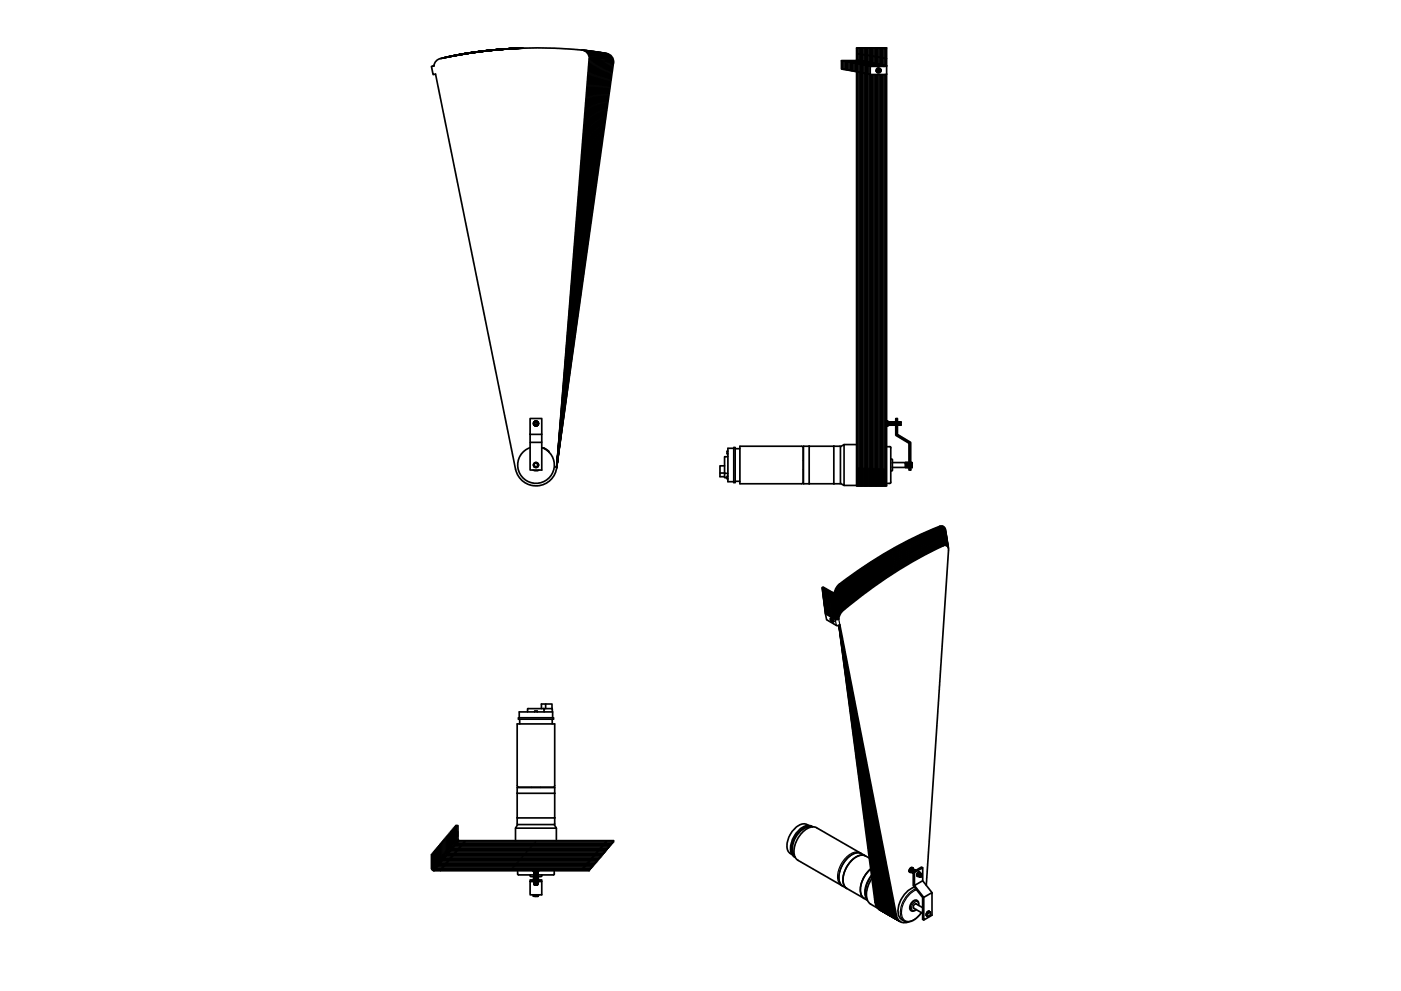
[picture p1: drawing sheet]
<svg xmlns="http://www.w3.org/2000/svg" width="420mm" height="297mm" viewBox="0 0 420 297" stroke-linecap="round" stroke-linejoin="round" font-family="sans-serif">
<!-- layer: Visible -->
<g fill="none" stroke="#000" stroke-width=".51">
<path d="M130.1 19.7l.6-1.4a4.5 4.5 0 0 1 3.5-1.2 132.5 132.5 0 0 1 40.8-2 2.51 2.51 0 0 1 1.7 2.6l-9.7 122.2M130.1 19.7l-.4 .1M130.1 19.7l-.1 .1M130.1 19.8l-.7 .1 .5 2.5 .7-.2 24 118.4a6.3 6.3 0 0 0 6.5 5 6.3 6.3 0 0 0 5.9-5.7M133 17.3l-.1 .1M134 17.1l-.1 .1M134.3 17.1h-.1M136.6 16.6h-.2M136.9 16.5l-.2 .1M138.2 16.3h-.2M138.5 16.2l-.1 .1M138.8 16.2h-.1"/>
<path d="M153.4 14.6a136 136 0 0 0-21.1 2.9M153.5 14.6a138 138 0 0 0-20.9 2.8M153.7 14.5l-10.4 1-10.3 1.8M153.9 14.5a131.5 131.5 0 0 0-20.7 2.8M154 14.5a137.3 137.3 0 0 0-20.5 2.7M154.2 14.5l-10.2 1-10 1.6M154.4 14.5l-10.1 .9-10 1.7M154.5 14.5a133.7 133.7 0 0 0-20 2.5M154.7 14.5a133.6 133.6 0 0 0-19.9 2.5M154.9 14.5a137.6 137.6 0 0 0-19.8 2.4M155 14.5a140.8 140.8 0 0 0-19.5 2.3M155.2 14.5a135.9 135.9 0 0 0-19.4 2.2"/>
<path d="M155.3 14.5a135.8 135.8 0 0 0-19.2 2.2M155.5 14.5l-9.5 .7-9.4 1.4M155.7 14.5l-9.5 .7-9.3 1.3M155.8 14.5l-10 .7-8.7 1.3M156 14.4l-10 .8-8.6 1.2M156.2 14.4l-9.9 .8-8.6 1.2M156.3 14.5l-9.8 .6-8.3 1.2M156.5 14.4l-8.3 .6-9.7 1.2M156.7 14.4l-9.7 .7-8.2 1.1M156.8 14.4l-8.2 .5-9.6 1.2M157 14.4l-9.5 .6-8.2 1.1M174.6 15a2.55 2.55 0 0 1 2.4 2.7l-10 122.2"/>
<path d="M174.9 15l.2 .1M175.1 15a2.51 2.51 0 0 1 2.2 2.8l-10.3 122.1M175.2 15.1a2.53 2.53 0 0 1 2.5 2.7M175.6 15.1a2.54 2.54 0 0 1 2.4 2.8M175.9 15.2h.2M176.1 15.2a2.51 2.51 0 0 1 2.2 2.7l-11.3 122.1M176.2 15.2a2.46 2.46 0 0 1 2.4 2.8l-11.6 122M176.5 15.3a2.47 2.47 0 0 1 2.4 2.7M176.9 15.3a2.48 2.48 0 0 1 2.3 2.7M177.2 15.3a2.48 2.48 0 0 1 2.4 2.8l-12.7 121.9M177.5 15.4h.2M177.6 17.8l-10.6 122.1"/>
<path d="M177.7 15.4a2.51 2.51 0 0 1 2.2 2.7l-13 121.9M177.8 15.4a2.52 2.52 0 0 1 2.4 2.8l-13.3 121.9M177.9 17.9l-10.9 122M178.2 15.5a2.52 2.52 0 0 1 2.3 2.7M178.5 15.5a2.51 2.51 0 0 1 2.3 2.8l-13.9 121.8M178.8 15.5a2.51 2.51 0 0 1 2.3 2.8l-14.2 121.8M178.9 18l-12 122M179.1 15.6a2.5 2.5 0 0 1 2.4 2.8l-14.6 121.7M179.2 18l-12.3 122M179.5 15.7a2.48 2.48 0 0 1 2.3 2.8M179.8 15.7h.2M180 15.7a2.51 2.51 0 0 1 2.1 2.8"/>
<path d="M180.1 15.7a2.5 2.5 0 0 1 2.3 2.9l-15.5 121.6M180.4 15.8a2.53 2.53 0 0 1 2.3 2.8M180.5 18.3l-13.6 121.8M180.7 15.8a2.51 2.51 0 0 1 2.3 2.9l-16.1 121.5M181.1 15.9a2.49 2.49 0 0 1 2.3 2.8M181.4 16a2.47 2.47 0 0 1 2.3 2.8l-16.8 121.4M181.7 16a2.49 2.49 0 0 1 2.3 2.9l-17.1 121.4M181.8 18.5l-14.9 121.6M182.1 18.5l-15.2 121.7M182.7 18.6l-15.8 121.6M183.3 18.8l-16.4 121.4M252.3 18.2v2.5h.4"/>
<path d="M252.7 18.3v2.5h.4M253.1 18.4v2.4h.4M253.5 18.4h4.1M253.5 18.4v2.5h.4M253.9 18.4l4.1 .1M253.9 18.5v2.5h.3M254.2 18.5l4.2 .1M254.2 18.6v2.4h.4M255.4 18.8v2.4h.3M256.1 18.8l4.2 .1M256.1 18.9v2.5h.4M256.5 18.9l4.1 .1"/>
<path d="M256.5 19v2.4h.4M256.5 18.2h-4.2h4.2M256.8 18.3l.5-.2h-.4v-3.7h9v5.4M256.9 19v2.5h.3M256.9 18.1l-.4 .1M257.2 19.1v2.5h.4M257.3 14.4v3.8h.3l-.4 .1M257.3 18.1l-.8 .1M257.5 18.4h.1M257.6 19.1l4.2 .1M257.6 19.2v2.5h.4M257.6 14.4v3.9h.4h-4.9"/>
<path d="M257.6 18.2l-4.9 .1M257.9 18.4h.1M258 19.3v2.4h.4M258 14.4v3.9h.4M258 18.3l-.3 .1M258.3 18.5h.1M258.4 19.4v2.4h.3M258.4 16.3v2.1h.4M258.4 14.4v1.8M258.4 16.2v.1M258.4 18.3l-.7 .1M258.4 18.4h-.4"/>
<path d="M258.7 18.6h.1M258.7 19.4h4.2M258.7 19.4v2.5h.4M258.8 14.4v4h.3l-.7 .1M258.8 18.6h-4.2v2.5h.4M258.8 18.4l-.4 .1M258.8 18.4l-.8 .1M259 18.6l-4 .1v2.5h.4M259.1 19.4l4.2 .1M259.1 19.5v2.5h.4M259.1 14.4v4.1h.4l-.7 .1M259.1 18.5h-.3"/>
<path d="M259.5 19.6v2.4h.4M259.5 14.4v4.2h.4l-.5 .1M259.5 14.4h.1M259.5 18.6h-.3M259.8 18.8h.1M259.9 19.6v2.5h.3M259.9 14.4v4.2h.4M259.9 18.8h-4.2v2.5h.4M259.9 14.4h.1M259.9 18.6l-.7 .1M260.2 18.8h.1M260.2 19.7h4.2"/>
<path d="M260.2 19.7v2.5h.4M260.3 14.4v2.1M260.3 16.6v2.1h.3M260.3 18.7l-.4 .1M260.3 14.4h.1M260.3 16.5v.1M260.3 18.6l-4.9 .1M260.5 18.9h.1M260.6 19.8v2.5h.4M260.6 18.7l-.7 .1M260.6 14.4v4.4h.4M260.6 18.8h-.3"/>
<path d="M260.6 14.4h.1M261 14.4v4.4h.4M261 14.4h.1M261 18.8l-.7 .1M261 18.8l-.3 .1M261.4 14.4v4.5h.4l-4.9 .1M261.4 18.9l-.5 .1M261.4 18.8l-.7 .2M261.7 19.1h.1M261.8 14.4v4.6h.3M261.8 19l-.5 .1M262.1 14.4v4.7h.4"/>
<path d="M262.1 19l-4.9 .1M262.1 19l-.3 .1M262.5 14.4v4.7h.4l-4.9 .1M262.5 19.1l-.5 .1M262.5 19l-.7 .2M262.8 19.4h.1M262.9 14.4v4.8h.4l-4.9 .1M262.9 19.2l-.5 .1M263.2 19.4h.1M263.3 14.4v2.7M263.3 17.1v2.2h.3M263.3 19.3l-.4 .1"/>
<path d="M263.3 17.1h.1M263.6 14.4v5h.4M263.7 19.3l-.8 .1M263.7 19.3l-.4 .1M264 14.4v2.8M264 17.3v2.1l.3 .1h-4.8M264 19.4l-.5 .1M264 17.2v.1M264 19.3l-.7 .2M264.3 19.7h.1M264.4 14.4v5.1h.4M264.4 19.5l-.5 .1"/>
<path d="M264.8 14.4v3M264.8 17.4v2.2l.3 .1h-.4M264.8 17.4h.1M264.8 19.5l-4.9 .1M264.8 19.6l-.4 .1M265 19.8h.1M265.1 14.4v5.3h.4l-4.9 .1M265.1 19.9l-4.1-.1v2.6h4.1M265.2 19.6l-.8 .1M265.5 14.4v3.1M265.5 17.6v2.2h.4M265.5 19.7l-.4 .1"/>
<path d="M265.5 17.5v.1M265.9 19.7l-.8 .2M265.9 19.8v2.4M256.9 21.5v124.1h9v-123.4M257.3 21.6v124v-5.3M257.6 21.7v123.9v-5.3M258 21.7v123.9v-5.3M258.4 21.8v123.8v-5.3M258.8 21.9v123.7v-5.3M259.1 22v123.6v-5.3M259.5 22v123.6v-5.2M259.9 22.1v123.5v-5.2"/>
<path d="M260.3 22.2v123.4v-5.2M260.6 22.3v123.3v-5.2M261 22.4v123.2v-5.2M261.4 22.4v123.2v-5.2M261.8 22.4v123.2v-5.1M262.1 22.4v123.2v-5.1M262.5 22.4v123.2v-5.1M262.9 22.4v123.2v-5.1M263 20.5l.1 .5-.2 .4M263.3 20.4l.2 .7-.4 .5M263.3 22.4v123.2v-5.1M263.5 20.4a.64 .64 0 0 1 .3 .8 .64 .64 0 0 1-.8 .4l-.3-.5"/>
<path d="M263.6 22.4v123.2v-5.1M264 22.4v123.2v-5M264.4 22.4v123.2v-5M264.8 22.4v123.2v-5M265.1 22.4v123.2v-5M265.5 22.3v123.3v-5M265.9 22.2l-.8 .2M159 125.4h3.5v4.8h-3.5zM159 130.2v2.4h3.5v8.3h-3.5v-8.3M159 134.2a5.5 5.5 0 0 0-2.7 8.4 5.5 5.5 0 0 0 8.9 0 5.5 5.5 0 0 0-2.7-8.4M160 126.7l.3 .1M160 127.2h.3"/>
<path d="M160 126.7h.3M160.2 126.9h-.2l.2 .1M160.2 127l.2 .3M160.3 127.1l-.3 .1M160.3 126.7v.3M160.4 126.6l-.1-.2 .2 .1-.2 .2M160.4 127.3l-.1 .2 .2-.1M160.4 138.9a.66 .66 0 0 0 0 1.1l-.4-.7 .6-.7 .5 .1 .3 .5v.5l-.3 .3M160.4 127.3h.1M160.4 138.9h.7M160.4 126.8a.42 .42 0 0 0 0 .5 .42 .42 0 0 0 .4 .1M160.4 126.7l.6-.1 .2 .6"/>
<path d="M160.5 127.4l-.1 .2 .2-.1M160.5 126.5h-.1M160.6 127.4h.1M160.6 126.2v.3M160.6 126.2l-.1 .3M160.6 127.4l.2 .1M160.6 126.4v.1M160.7 127.5v.2l.1-.2M160.8 126.4l.2 .1M160.8 126.4h-.2M160.8 127.4h.1M160.9 126.2l-.1 .3"/>
<path d="M160.9 126.2l-.2 .2M161 127.4v.2l.2-.1-.2-.1h.3M161 127.4h-.2M161 127.3v.1M161 126.5l.1 .1M161.1 126.3l-.1 .2zM161.1 138.9a.66 .66 0 0 1 0 1.1M161.2 127.2l-.1-.6h-.7l-.1 .6 .5 .2M161.2 127.2l.2 .1M161.2 127.2l-.3 .2M161.2 127.2l-.1 .1M161.2 126.7v.1"/>
<path d="M161.2 127h.3M161.2 127.1v.1M161.3 126.5l-.1 .2 .2-.1M161.3 126.4l.1 .1M161.4 127.3l-.1 .1M161.4 126.7l-.2 .1 .2 .4M161.5 126.7l-.3 .2M161.5 127v.2M162.5 130.2v2.4M162.8 134.3h.5M163.3 134.4l1.2 .8 .2 .3M217.3 137v6.1"/>
<path d="M217.3 139.6h-1.4v3.3h1.4M218.3 135.2l-.3 .1v.6l.3 .2M218.3 136.9l-1 .1M220 134.4h-1.7v10h1.7M220 134.1h.5v10.5h-.5zM220.5 134.5h1.4M221.9 133.8h18.5a1.24 1.24 0 0 1 .5 1.5v8.2a1.21 1.21 0 0 1-.5 1.5h-18.5zM240.9 138.1h.1M240.9 133.8v11.1M241 133.8h1.7M241 133.7l-.1 .1M242.7 133.8v11.1"/>
<path d="M242.7 133.8h7.4M250.1 133.8v11.1M250.1 133.8l1.8-.1 .2 .2M252.1 133.9l1-.6v12.2l-1-.6zM253.1 133.3h3.8M265.9 133.9h1l.2 .2v10.5l-.2 .3M265.9 126.2h.1M265.9 127.7h.1M266 126.2v1.5M266 126.9h.3M266 126.7l.2 .1M266 126.4l.2 .1"/>
<path d="M266 127.3h.3l-.3 .2M266 127.1h.2M266 126.8h.2M266 126.6h.1M266 126.4l.1 .1M266 126.3h.1M266 126.2h.1M266 127.2h.1M266.1 127.6l-.1 .1M266.1 126.6l.2 .1M266.1 126.4l.2 .1M266.1 126.3l.1 .1"/>
<path d="M266.1 126.2l.2 .2M266.1 126.6h.1M266.2 126.4v.1M266.2 127.1l-.1 .1M266.2 126.8l.1 .5M266.2 127.1l.1 .4M266.2 127.1v.3M266.2 126.8v.3M266.2 126.7l.1 .8M266.2 126.9l-.2 .1M266.2 127.5h-.2M266.2 127.1l-.1 .2"/>
<path d="M266.2 127.4l.1 .1M266.2 126.5h.1M266.2 126.7v.1M266.2 127.4l-.1 .2M266.3 127.4v.1M266.3 127.5l-.3 .2M266.3 126.4h.1M266.3 127.5h.1M266.3 127.5l-.2 .1M266.3 126.6l.1 .9M266.3 126.5v.1M266.3 126.5l.1 1"/>
<path d="M266.3 127.3h.1M266.3 126.5h.1M266.3 127.3v.2M266.4 126.5l.1 1M266.4 126.5v.1M266.4 127.5h.1M266.4 126.6l.1 .7M266.4 126.6h.1M266.5 126.6l.1 .9M266.5 126.5l.1 1M266.5 126.5l-.1 .1M266.5 127.3h.1"/>
<path d="M266.5 126.5h.1M266.5 127.3v.2M266.6 126.5v1M266.6 126.5v.1M266.6 126.6l.1 .7M266.6 127.5h.1M266.6 126.6h.1M266.6 126.6l.2 .9M266.7 126.5l.1 1M266.7 127.3h.1M266.7 126.5h.1M266.7 126.5l-.1 .1"/>
<path d="M266.7 127.3l-.1 .2M266.7 126.5l.1 .1M266.8 126.6l.1 .7M266.8 127.5h.1M266.8 126.6h.1M266.8 126.6l.2 .9M266.9 126.5l.1 1M266.9 127.3h.1M266.9 126.5h.1M266.9 127.3l-.1 .2M266.9 126.5l-.1 .1M266.9 126.5l.1 .1"/>
<path d="M267 126.6v.7M267 127.5h.1M267 126.6h.1M267 126.6l.1 .9M267 126.5l.1 1M267 127.3h.1M267 126.5h.1M267 126.5v.1M267.1 127.3l-.1 .2M267.1 126.5v.1M267.1 137.6a.7 .7 0 0 1 .5 1.1v1.3a.69 .69 0 0 1-.5 1.1M267.1 126.6l.1 .7"/>
<path d="M267.1 127.5h.1M267.1 126.6h.1M267.2 126.6l.1 .9M267.2 126.5l.1 1M267.2 127.3h.1M267.2 126.5h.1M267.2 127.3v.2M267.2 126.5l-.1 .1M267.3 126.5v1M267.3 126.5v.1M267.3 126.6l.1 .7M267.3 127.5h.1"/>
<path d="M267.3 126.6h.1M267.3 126.6l.2 .9M267.4 126.5l.1 1M267.4 127.3h.1M267.4 126.5h.1M267.4 127.3l-.1 .2M267.4 126.5l-.1 .1M267.4 126.5l.1 .1M267.5 126.6l.1 .7M267.5 127.5h.1M267.5 126.6h.1M267.5 126.6l.2 .9"/>
<path d="M267.6 126.5l.1 1M267.6 127.3h.1M267.6 126.5h.1M267.6 127.3l-.1 .2M267.6 126.5l-.1 .1M267.6 126.5l.1 .1M267.6 138.6h3.9v1.4M267.7 127.5h.1M267.7 126.6h.1M267.7 126.6l.1 .9M267.7 126.6v.7M267.7 126.5l.1 1"/>
<path d="M267.7 127.3h.1M267.7 126.5h.1M267.7 126.5v.1M267.8 127.3l-.1 .2M267.8 126.5l.1 1M267.8 126.5v.1M267.8 126.6l.1 .7M267.8 127.5h.1M267.8 126.6h.1M267.9 126.6l.1 .9M267.9 126.5l.1 1M267.9 127.3h.1"/>
<path d="M267.9 126.5h.1M267.9 127.3v.2M267.9 126.5v.1M267.9 126.5l.1 .1M268 126.6l.1 .7M268 127.5h.1M268 126.6h.1M268 126.6l.2 .9M268.1 126.5l.1 1M268.1 127.3h.1M268.1 126.5h.1M268.1 127.3l-.1 .2"/>
<path d="M268.1 126.5l-.1 .1M268.1 126.5l.1 .1M268.2 126.6l.1 .7M268.2 127.5h.1M268.2 126.6h.1M268.2 126.6l.2 .9M268.3 126.5l.1 1M268.3 127.3h.1M268.3 126.5h.1M268.3 126.5l-.1 .1M268.3 127.3l-.1 .2M268.3 126.5l.1 .1"/>
<path d="M268.4 127.5h.1M268.4 126.6l.1 .9M268.4 126.6l.1 .7M268.5 127.3h.1M268.5 126.5h.1M268.5 127.3l-.1 .2M268.5 126.5l.1 1M268.5 126.5v.1M268.5 126.6l.1 .7M268.5 127.5h.1M268.5 126.6h.1M268.6 126.6v.7"/>
<path d="M268.6 126.5h.1M268.6 127.3h.1M268.6 126.5v.1M268.6 127.3v.2M268.6 125.4h.5v4.8l4 2.4v8.3h-.5v-8l-4-2.4zM269.1 127.1l.1 .2M269.1 127.3h.1M269.1 126.5h.1M269.2 126.5v1M269.2 127.3h.1M269.2 127.3v.2M269.2 126.5v.1"/>
<path d="M269.2 126.6l.1 .7M269.2 127.5h.1M269.2 126.6h.1M269.3 126.6l.1 .9M269.3 126.5l.1 1M269.3 127.3h.1M269.3 127.3v.2M269.3 126.5v.1M269.3 126.5h.1M269.3 126.5l.1 .1M269.4 126.6l.1 .7M269.4 127.5h.1"/>
<path d="M269.4 126.6h.1M269.4 126.6l.2 .9M269.5 126.5l.1 1M269.5 127.3h.1M269.5 127.3l-.1 .2M269.5 126.5l-.1 .1M269.5 126.5h.1M269.5 126.5l.1 .1M269.6 126.6l.1 .7M269.6 127.5h.1M269.6 126.6h.1M269.6 126.6l.1 .9"/>
<path d="M269.7 126.5l.1 1M269.7 127.3h.1M269.7 126.5l-.1 .1M269.7 126.5h.1M269.7 127.3l-.1 .2M269.7 126.5l.1 .1M269.8 126.6l.1 .7M269.8 127.5h.1M269.8 126.6h.1M269.8 126.6l.1 .9M269.9 126.5v1M269.9 127.3h.1"/>
<path d="M269.9 126.5l-.1 .1M269.9 126.5h.1M269.9 127.3l-.1 .2M269.9 126.5l.1 1M269.9 126.5v.1M269.9 126.6l.1 .7M269.9 127.5h.1M269.9 126.6h.1M270 126.6l.1 .9M270 126.5l.1 1M270 127.3h.1M270 126.5v.1"/>
<path d="M270 126.5h.1M270 127.3v.2M270 126.5l.1 .1M270.1 126.6v.2M270.1 127.5h.1M270.1 126.5v1M270.1 126.5v.1M271.5 138.9l.2 1.1M271.5 138.8h.1M271.6 138.8l.1 1.2M271.7 138.6l.1 1.5M271.7 138.6l-.1 .2"/>
<path d="M271.7 140h.1M271.7 140l-.1 .1M271.7 138.6h.1M271.7 140l.1 .1M271.7 138.6l.1 .2M271.8 138.8l.1 1.2M271.8 138.8h.1M271.9 138.6l.1 1.5M271.9 138.6l-.1 .2M271.9 140h.1M271.9 140l-.1 .1M271.9 138.6h.1"/>
<path d="M271.9 138.6l.2 1.5M271.9 140l.1 .1M271.9 138.6l.1 .2M272 138.8l.2 1.2M272 138.8h.1M272.1 138.8l.1 1.2M272.2 138.6l.1 1.5M272.2 138.6l-.1 .2M272.2 140h.1M272.2 140l-.1 .1M272.2 138.6h.1M272.2 140l.1 .1"/>
<path d="M272.2 138.6l.1 .2M272.3 138.8l.1 1.2M272.3 138.8h.1M272.3 138.8l.2 1.2M272.4 138.6l.1 1.5M272.4 138.6l-.1 .2M272.4 140h.1M272.4 140l-.1 .1M272.4 138.6h.1M272.5 138.6l.1 1.5M272.5 140v.1M272.5 138.6v.2"/>
<path d="M272.5 138.8l.1 .8M272.5 138.8h.1M272.6 138.8v.1M272.6 138.7v.1M273.1 138.9l.1 1.1M273.1 139.6l.1 .4M273.2 138.6l.1 1.5M273.2 138.6l-.1 .1M273.2 140h.1M273.2 140l-.1 .1M273.2 138.6h.1M273.2 140l.1 .1"/>
<path d="M273.2 138.6l.1 .2M273.3 138.8l.1 1.2M273.3 138.8h.1M273.3 138.8l.2 1.2M273.4 138.6l.1 1.5M273.4 138.6l-.1 .2M273.4 140h.1M273.4 140l-.1 .1M273.4 138.6h.1M273.5 138.6l.1 1.4-.1-1.2M273.5 140v.1M273.5 138.6v.2"/>
<path d="M273.5 138.8l.1 .1M160.4 140h.7M161.6 140.9l-.7 .2-1-.2M215.9 141.8h1.4M217.3 141.7l1 .2M217.3 143l.1 .2M217.4 143.2h.6M218.2 143.6h.1M218.3 142.7l-.3 .1 .2 .7M220.5 144.3h1.4M240.9 140.6h.1M240.9 144.9l.1 .1"/>
<path d="M242.7 144.9l-1.7 .1M250.1 144.9h-7.4M252.1 144.8l-.2 .2-1.8-.1M253.1 145.5h3.8M265.9 144.9h1M267.6 140.1h4M271.5 140l.1 .1M271.5 140v.1M271.8 140.1h.1M272 140.1h.1M272.3 140.1h.1M272.5 140.1h.1"/>
<path d="M272.6 140.1h.1M273.3 140.1h.1M273.6 140l-.1 .1M281.9 158l.2-.1a1 1 0 0 1 1.4 .9M282 158.2l.1-.1a.98 .98 0 0 1 1.5 1M282 159.4a123.4 123.4 0 0 0-30.7 18.7l-.7 1.8M282 158.7l.2-.1a1 1 0 0 1 1.4 1M282.1 158.9h.1a1 1 0 0 1 1.5 .9M282.1 159.2l.1-.1a1.01 1.01 0 0 1 1.5 .9M282.1 158.4h-.1M282.1 158.4a1.01 1.01 0 0 1 1.5 .9M282.1 159.4l.2-.1a1.01 1.01 0 0 1 1.5 1"/>
<path d="M282.2 159.9l.1-.1a1.01 1.01 0 0 1 1.6 1M282.3 159.6a1.02 1.02 0 0 1 1.5 .9M282.3 159.6h-.1M282.8 158l.2 .2M282.8 158l-.2-.1a42.4 42.4 0 0 0-10.8 4.6 119.7 119.7 0 0 0-20.7 13.6l-.8 1.8M282.8 158.2l.3 .2M282.8 158.2l-.2-.1a44.2 44.2 0 0 0-10.7 4.7 122.4 122.4 0 0 0-20.7 13.6l-.8 1.8-.5 .1M282.9 158.7l.3 .2M282.9 158.7l-.2-.1a43.9 43.9 0 0 0-10.8 4.8 138.3 138.3 0 0 0-20 13M283 157.9l-.5-.2a44 44 0 0 0-10.7 4.6 122.2 122.2 0 0 0-20.7 13.4l-.8 1.9M283 159.5l.3 .1M283.1 159.4h-1.1"/>
<path d="M283.1 159.7l.2 .2M283.1 159.7l-.2-.1a43.4 43.4 0 0 0-10.8 4.9 126.5 126.5 0 0 0-20.7 13.9l-.8 1.8M283.1 158.7l-.4-.3a42.7 42.7 0 0 0-10.8 4.7 123.5 123.5 0 0 0-20.7 13.6l-.8 1.9M283.2 159.1l-.4-.2a43.3 43.3 0 0 0-10.8 4.7 138.8 138.8 0 0 0-20 13.1M283.3 159.4l-.5-.3a37.8 37.8 0 0 0-9.1 3.9 125.1 125.1 0 0 0-22.4 14.7l-.8 1.9M246.6 176.1l.6 4.8M246.8 176.3l-.2 .2 3 1.7M246.9 176.6l-.2 .2 2.9 1.7h.8M246.9 177l-.2 .1 2.9 1.7M247 177.3l-.3 .2 3 1.7M247 177.6l-.2 .2 2.9 1.7M247 178l-.2 .1 2.9 1.7"/>
<path d="M247.1 178.3l-.2 .2 2.9 1.7h.8M247.1 178.7l-.2 .1 2.9 1.7h.9M247.2 179l-.2 .2 2.9 1.7h.8M247.2 179.3l-.2 .2 2.9 1.7M247.2 179.7l-.2 .1 3 1.7h.8M249.5 178.1l1 .2M249.6 178.8l.9 .1M249.7 179.1l.8 .1M249.7 179.5h.9M249.7 177.9l.1 .1M249.8 179.8l.8 .1M249.8 178.3h.1"/>
<path d="M249.8 178.6h.1M249.9 179.3h.1M250.3 177.6h-.5l-3-1.7-.2 .2 2.9 1.7h.8M250.3 177.6h.1M250.3 177.9h-.5M250.3 177.9l.1 .1M250.4 178.6h-.5M250.4 178.6h.1M250.5 178.9h-.6M250.5 178.9v.1M250.5 179.2l-.5 .1M250.5 179.3h.1"/>
<path d="M250.5 179.6h-.6M250.5 179.6h.1M250.6 179.9h-.6M250.6 179.9l.1 .1M251.9 176.4l-1 1.1-.4 1.4M252 176.7l-1 1.2-.5 1.4M252.1 175.9h-.1M252.2 178.7l-1 1.2-.4 1.4M252.2 176.5l-.1 .1M252.3 179.4l-1 1.1-.5 1.5h-.6M252.3 177.9h-.1M252.4 178.5l-.1 .1"/>
<path d="M252.6 179.9l-.1 .1M267 165.2l-6.9 4.3-8.2 5.8M267 165.5l-8.1 5.1-6.9 5M267 165.8l-6.9 4.3-8 5.8M267.1 166.1l-8.1 5.1-6.9 5.1M267.1 166.4l-6.9 4.3-8 5.8M267.1 166.7l-8 5.1-7 5.1M267.2 166.9l-8.1 5.2-6.9 5.2M267.2 167.2l-8.1 5.3-6.9 5.1M267.2 167.5l-6.9 4.5-8 5.9M267.3 167.8l-8.1 5.3-6.9 5.2M267.3 168.1l-8.1 5.3-6.8 5.1"/>
<path d="M267.3 168.4l-8 5.3-6.9 5.3M267.4 168.7l-6.9 4.5-8.1 6.1M267.4 169l-8.1 5.4-6.9 5.2M267.4 169.3l-8 5.4-6.9 5.2M267.5 169.6l-8.1 5.4-6.9 5.3M267.5 169.9l-8 5.4-7 5.3M267.5 170.2l-8 5.4-6.9 5.4M267.6 170.5l-8.1 5.5-6.9 5.3M267.6 170.8l-6.9 4.7-8 6.2M267.6 171.1l-8 5.5-6.9 5.4M267.7 171.4l-8.1 5.5-6.9 5.4M267.7 171.7l-6.9 4.7-7.9 6.2"/>
<path d="M282.3 160.1h.1a1.01 1.01 0 0 1 1.5 .9M282.3 160.4l.1-.1a1.02 1.02 0 0 1 1.5 1M282.3 160.6h.1a1.01 1.01 0 0 1 1.6 .9M282.4 160.9l.1-.1a1.01 1.01 0 0 1 1.5 1M282.4 161.1h.1a1.04 1.04 0 0 1 1.6 .9M282.4 161.9a129 129 0 0 0-30.7 19.6l-.7 1.8M282.5 161.6h.1a1.01 1.01 0 0 1 1.5 .9M282.5 162.4a129.1 129.1 0 0 0-30.7 19.8l-.7 1.8M282.5 161.9l.1-.1a1.03 1.03 0 0 1 1.6 1M282.5 162.1h.2a1.04 1.04 0 0 1 1.5 .9M282.5 161.3a1.02 1.02 0 0 1 1.6 .9M282.5 161.3l-.1 .1"/>
<path d="M282.6 162.4l.1-.1a1.01 1.01 0 0 1 1.1 0 1.01 1.01 0 0 1 .5 .9M282.6 163.2l.8-.1 .5 .2M282.6 163.2a130.6 130.6 0 0 0-30.7 20l-.7 1.8M282.7 163.1h.1a1.03 1.03 0 0 1 1.1 0 1.03 1.03 0 0 1 .5 .9M282.7 162.6h-.1M282.7 162.6a1.03 1.03 0 0 1 1.6 .9M282.8 162.8l-.2 .1M282.8 162.8a1.03 1.03 0 0 1 1.6 1M282.8 163.3l-.1 .1M282.8 163.3a1.03 1.03 0 0 1 1.1 0 1.03 1.03 0 0 1 .5 1M283.2 160.4l.3 .2M283.2 160.4l-.5-.1a125.2 125.2 0 0 0-30.5 18.4"/>
<path d="M283.3 161.2l.3 .1M283.3 161.1l-.4-.1a122.3 122.3 0 0 0-31.3 19.5l-.7 1.8M283.4 161.4l.2 .2M283.4 161.4l-.5-.1a122.4 122.4 0 0 0-31.2 19.5l-.8 1.8M283.4 160.1l-.5-.3a43.3 43.3 0 0 0-10.8 4.9 124.4 124.4 0 0 0-20.7 14.1l-.7 1.8M283.4 160.3l-.5-.2a38.7 38.7 0 0 0-9.1 4 127.2 127.2 0 0 0-22.3 15l-.8 1.8M283.4 161.9l.3 .2M283.5 161.9h-1.1M283.5 160.8l-.5-.2a37.5 37.5 0 0 0-9.1 4.1 127.4 127.4 0 0 0-22.4 15.1l-.7 1.8M283.5 162.4l.3 .2M283.5 162.4h-1M283.5 161.1l-.7-.3a125.9 125.9 0 0 0-30.5 18.6"/>
<path d="M283.5 162.7l.3 .1M283.6 162.6l-.5-.1a124.8 124.8 0 0 0-31.3 20l-.7 1.8M283.6 162.9l.3 .2M283.6 162.9l-.5-.1a124.6 124.6 0 0 0-31.2 20l-.7 1.9M283.7 161.8l-.8-.3a122.1 122.1 0 0 0-31.2 19.6l-.7 1.9M283.7 162.3l-.7-.3a124.2 124.2 0 0 0-31.2 19.8l-.5 .9-.2 1M283.9 163.6l-.7-.3a125.1 125.1 0 0 0-31.2 20.2l-.7 1.9M247.1 180.9l.2 1.3M247.3 180l-.2 .2 2.9 1.7M247.3 180.3l-.2 .2 2.9 1.7h.9M247.3 182.2l.3 1.7M247.4 180.7l-.3 .2 3 1.6 .8 .1"/>
<path d="M247.4 181l-.2 .2 2.9 1.7h.9M247.5 181.4l-.3 .1 3 1.7h.8M247.5 181.7l-.2 .2 2.9 1.7M247.5 182l-.2 .2 3 1.7h.8M247.5 184l.4 1.8 2.9 1.7M247.6 182.4l-.2 .2 2.9 1.7M247.6 182.7l-.2 .2 2.9 1.7h.9M247.7 183.1l-.2 .2 2.9 1.7h.8M247.7 183.4l-.2 .2 2.9 1.7M247.8 183.8l-.3 .2 3 1.7 1-.2-.8-.1M249 185.3a.82 .82 0 0 1 .9 1.2l-.7-.4zM249.2 185.3l.5 .8 .3-.1"/>
<path d="M249.3 185.3l.4 .5M249.6 185.8h.2M249.9 181.2h.9M250 181.9h.9M250.1 180.6h.1M250.2 183.6h.9l-.7 .1M250.3 184.3h.8M250.3 182.7h.1M250.4 185.3h.9M250.5 184.4h.1M250.6 180.3h.1M250.6 180.3h-.6"/>
<path d="M250.7 180.6h.1M250.7 180.6h-.5M250.7 180.9l.1 .1M250.7 180.9h-.6M250.8 181.3h-.7M250.8 181.6l.1 .1M250.8 181.6h-.6M250.8 182h.1M250.8 187.5h.6l.5-.2 16.9 87.1a2.48 2.48 0 0 0 3.7 1.9M250.9 182.3h.1M250.9 182.3h-.6M250.9 182.6l.1 .1"/>
<path d="M250.9 182.6l-.5 .1M251 183h.1M251 183h-.6M251 183.3l.1 .1M251 183.3h-.6M251.1 184h-.6M251.1 184l.1 .1M251.2 184.7h-.6M251.2 184.7h.1M251.2 185h-.6M251.2 184.4h-.6M251.2 185l.1 .1"/>
<path d="M251.5 185.5l.5-1.4a7 7 0 0 1 2.6-2.5 130.9 130.9 0 0 1 28.7-18.1 1.08 1.08 0 0 1 1.2 1.4l-6.7 100.5M251.6 187.5l10.8 82.9 .6 1.6 1.2 .9M251.6 187.5l11.1 83.1M251.6 187.5l11.4 83.3 .3 1 .9 1.1M251.7 187.5l11.5 83.4 .4 1.1 .9 1.1M251.7 187.7l12.1 83.6 .3 1 .9 1.1M251.8 188.1l12.2 83.3M251.8 188.4l12.5 83.2 .6 1.5 .7 .6M251.9 188.7l12.7 83.1 .3 1 .9 1.1M252 189l12.8 82.9 .4 1.1 .9 1M252 189.3l13.1 82.8 .6 1.4 .6 .6M252.1 189.6l13.3 82.7"/>
<path d="M252.2 190l13.4 82.4 .6 1.5 .7 .6M252.2 190.3l13.7 82.3M252.3 190.6l13.9 82.1 .5 1.5 .7 .6M252.3 190.9l14.1 82 .4 1 .9 1M252.4 191.2l14.3 81.9 .6 1.4 .6 .6M252.5 191.6l14.5 81.6 .5 1.4 .7 .6M252.5 191.9l14.7 81.5M252.6 192.2l14.9 81.4 .3 .9 .9 1M252.6 192.5l15.2 81.2 .6 1.4 .6 .6M252.7 192.9l15.3 81 .6 1.4 .7 .5M252.8 193.2l15.5 80.9 .6 1.3 .6 .6M252.9 182.6l-.1 .1"/>
<path d="M155.1 217h11.2v18.5a1.2 1.2 0 0 1-1.5 .5h-8.1a1.23 1.23 0 0 1-1.6-.5zM155.5 215.1h10.5v.5h-10.5zM155.7 215.1v-1.7h10v1.7M155.9 215.6v1.4M158.2 212.5v.9M160.3 213.4l.1-.3h.6l.2 .3M162.4 212.4v-1.4h3.1l.1 1.5M163 212.4l-4.8 .1M163.6 211v1.4M165.5 212.4h-2.5l.2 1M165.6 215.6v1.4M165.6 212.5v.9"/>
<path d="M155.2 237.8h11.1M155.2 237.8v-1.8h11.1v1.8M155.2 237.8v7.3M159.5 236h.1M162 236h.1M166.3 237.8v7.3M129.7 256.1h-.3v4.1l.2 .6 .5 .2M130 255.7h-.3v4.1l.2 .6 .5 .2v-.4h46.9v-.4M130.1 259.8l.3 .4M130.3 255.3h-.3v4.2l.2 .5 .5 .2v-.4h47v-.3M130.3 259.1l.3 .5 .5 .2v-.3h46.9v-.4M130.4 259.4l.4 .4"/>
<path d="M130.6 255h-.3v4.1M130.7 258.7l.2 .5 .5 .3v-.4h46.9v-.4M130.7 259l.4 .5M131 254.6h-.4v4.1M131 258.6l.4 .5M131.3 254.2h-.3v4.2l.2 .5 .5 .2v-.4h46.9v-.3M131.3 258.3v.1M131.3 258.4l.4 .3M131.6 253.8h-.3v4.2l.2 .5 .5 .2v-.3h46.9v-.4M131.6 257.9l.4 .4M131.9 253.5h-.3v4.1l.2 .5 .5 .3v-.4h46.9v-.4M132 257.5l.3 .5"/>
<path d="M132.2 253.1h-.3v4.1l.2 .5 .5 .3v-.4h47v-.4M132.2 256.9l.2 .5 .5 .2v-.4h47v-.3M132.3 257.1l.3 .5M132.5 252.7h-.3v4.2M132.6 256.8l.4 .4M132.8 252.3h-.3v4.2l.3 .5 .5 .2M132.9 256.4l.4 .4M133.2 252h-.4l.1 4.1 .2 .5 .5 .3v-.4h46.9v-.4M133.2 256l.4 .5M133.5 251.6h-.3v4.1l.2 .6 .5 .2v-.4h46.9v-.4M133.5 255.4l.2 .5 .5 .2v-.4h46.9v-.3M133.5 255.6l.4 .5"/>
<path d="M133.8 251.2h-.3v4.2M133.8 255.3l.4 .4M134.1 250.8h-.3v4.2l.2 .5 .5 .2M134.2 254.9v.1M134.2 255l.3 .3M134.4 250.5h-.3v4.1l.2 .5 .6 .3v-.4h46.9v-.4M134.5 254.5l.4 .5M134.7 250.1h-.3l.1 4.1 .2 .6 .5 .2v-.4h46.9v-.4M134.8 254.1l.4 .5M135.1 249.7h-.4v4.1l.3 .6 .5 .2v-.4h46.9v-.3M135.1 253.8l.4 .4M135.4 249.3h-.3v4.2l.2 .5 .5 .2v-.3h46.9v-.4"/>
<path d="M135.4 253.4v.1M135.4 253.5l.4 .3M135.7 248.9h-.3v4.2l.2 .5 .5 .3v-.4h46.9v-.4M135.7 253l.4 .5M136 248.6h-.3v4.1l.2 .6 .5 .2v-.4h47v-.4M136.1 252.7l.3 .4M136.3 248.2h-.3v4.1l.2 .6 .5 .2v-.4h47v-.3M136.4 252.3l.3 .4M136.6 247.8h-.3v4.2l.2 .5 .6 .2v-.3h46.9v-.4h-46.6v.4l-.5-.3-.3-.5v-4.2h.4v4.2l.4 .4M136.7 251.9l.4 .4M137 247.4h.4v4.2l.3 .4M137.2 249.2v1.5z"/>
<path d="M154.6 248.2v3.8M155.2 245.2h11.1M155.2 245.1l-.1 1.9 .2 .1M155.2 247.1h11M155.2 247.1l-.6 1.1h12.3l-.7-1.1M166.3 245.1l.1 1.9-.2 .1M166.9 248.2v3.8M180.2 256.5v.4h-46.9v.3M181.5 255v.4h-47v.3M237 255.8l.5 .3M242.5 247.4a2.73 2.73 0 0 0-3.6 .5 7.1 7.1 0 0 0-2.6 7l.7 .9M243 248a5.9 5.9 0 0 0-5.3 5.3l-.1 .7a3.1 3.1 0 0 0 .6 2.3"/>
<path d="M243.4 247.7l.3 .1M243.4 247.6a4.2 4.2 0 0 0-4.7 2.3 6.4 6.4 0 0 0-1.3 6l1 1a4.2 4.2 0 0 1-.4-5.2 6.4 6.4 0 0 1 4.6-4.1l1.1 .2M258.2 255.8l-13.3-7.7a4.4 4.4 0 0 0-5.1 2.4 6.9 6.9 0 0 0-1.3 6.5l.8 .8 13.3 7.7M259.6 256.5l-1.8-.9-1.5 .2-2 1.3-1.5 1.9-1.1 2.6-.1 2.2 .7 1.5 1.7 1M260.7 257.2l-2-.9-1.1 .2-1.1 .5-1.2 1-1.3 1.8-1.1 3-.1 1.5 .7 1.6 5.7 3.4M129.8 260.1l.3 .5M155.2 261l.1 1 .2 .2M155.5 262.2h4.8M159 263.7h3.5v.5h-3.5zM159 264.2v4h3.5v-4M159 262.2v.3M159 262.5l.2 .2h1"/>
<path d="M160 261.1h1.5M160 261v.1M160 268.4h.1M160 261.1v.1M160 262.7v1M160 268.3v.1M160 268.6h.1M160 261.2l.2 .1M160.1 261.1v.1M160.1 261.2l.2 .1M160.1 268.2l-.1 .1M160.1 268.5l-.1 .1"/>
<path d="M160.1 268.2h.1M160.1 268.4v.1M160.2 261.3h.1M160.2 261.1l.1 .2M160.2 265.2h.9M160.2 261.3l.2 .1M160.2 261.5h.1M160.2 261.7h.1M160.2 261.8v.1M160.2 262h.1M160.2 262.2h.1M160.2 262.4h.1"/>
<path d="M160.2 262.5v.1M160.2 262.7h.1M160.2 262.9h.1M160.2 263.1h.1M160.2 263.2v.1M160.2 263.4h.1M160.2 263.6h.1M160.2 264.3h.1M160.2 264.5h.1M160.2 264.6v.1M160.2 264.8h.1M160.2 265h.1"/>
<path d="M160.2 263.1l.1 .1M160.2 262.9l.1 .1M160.2 262.7l.1 .1M160.2 262.6h.1M160.2 262.4l.1 .1M160.2 262.2l.1 .1M160.2 262l.1 .1M160.2 261.9h.1M160.2 261.5l.1 .1M160.2 265l.1 .1M160.2 264.8l.1 .1M160.2 264.7h.1"/>
<path d="M160.2 264.3l.1 .1M160.2 263.6l.1 .1M160.2 263.4l.1 .1M160.2 263.3h.1M160.2 261.7l.1 .1M160.3 261.1l.1 .2v-.2M160.3 261.3h.1M160.3 264.2l-.1 .1M160.3 268.2h-.2M160.3 261.4h.1M160.3 261.6h.1M160.3 261.8h.1"/>
<path d="M160.3 261.9h.1M160.3 262.1h.1M160.3 262.3h.1M160.3 262.5h.1M160.3 262.6h.1M160.3 262.8h.1M160.3 263h.1M160.3 263.2h.1M160.3 263.3h.1M160.3 263.7h.1M160.3 264.4h.1M160.3 264.5v.1"/>
<path d="M160.3 264.7h.1M160.3 264.9h.1M160.3 265.1h.1M160.3 261.4l-.1 .1M160.3 261.6l-.1 .1M160.3 261.8h-.1M160.3 261.9l-.1 .1M160.3 262.1l-.1 .1M160.3 262.3l-.1 .1M160.3 262.5h-.1M160.3 262.6l-.1 .1M160.3 262.8l-.1 .1"/>
<path d="M160.3 263l-.1 .1M160.3 263.2h-.1M160.3 263.3l-.1 .1M160.3 263.5l-.1 .1M160.3 264.4l-.1 .1M160.3 264.6h-.1M160.3 264.7l-.1 .1M160.3 264.9l-.1 .1M160.3 265.1l-.1 .1M160.4 268.7h1zM160.4 261.4h.1M160.5 261.2v.1"/>
<path d="M160.5 261.3h.1M160.5 261.4h-.2M160.6 261.1v.1M160.7 261.1l.1 .1M160.9 261.1l-.2 .2M160.9 264.2l-.7 .1M161 261.1v.2v-.2M161.1 265.2h-.4M161.1 265l-.8 .1M161.1 264.8l-.8 .1M161.1 264.7h-.8M161.1 264.5l-.8 .1"/>
<path d="M161.1 264.3l-.8 .1M161.1 263.6l-.8 .1M161.1 263.4l-.8 .1M161.1 263.3h-.8M161.1 263.1l-.8 .1M161.1 262.9l-.8 .1M161.1 262.7l-.8 .1M161.1 262.6h-.8M161.1 262.4l-.8 .1M161.1 262.2l-.8 .1M161.1 262l-.8 .1M161.1 261.9h-.8"/>
<path d="M161.1 261.7l-.8 .1M161.1 261.5l-.8 .1M161.1 265.2h-.7M161.1 264.6l-.8 .1M161.1 264.5h-.8M161.1 263.2l-.8 .1M161.1 262.5l-.8 .1M161.1 261.8l-.8 .1M161.1 263.4l-.9 .2M161.1 264.3h-.9M161.1 261.9h.1M161.1 261.3h.1"/>
<path d="M161.1 261.5h.1M161.1 261.7h.1M161.1 261.8v.1M161.1 262h.1M161.1 262.2h.1M161.1 262.4h.1M161.1 262.5v.1M161.1 262.7h.1M161.1 262.9h.1M161.1 263.1h.1M161.1 263.2v.1M161.1 263.4h.1"/>
<path d="M161.1 263.6h.1M161.1 264.3h.1M161.1 264.5h.1M161.1 264.6v.1M161.1 264.8h.1M161.1 265h.1M161.1 265.2h.1M161.1 265l.1 .1M161.1 264.8l.1 .1M161.1 264.7h.1M161.1 264.3l.1 .1M161.1 263.6l.1 .1"/>
<path d="M161.1 263.3h.1M161.1 263.1l.1 .1M161.1 262.9l.1 .1M161.1 262.7l.1 .1M161.1 262.6h.1M161.1 262.4l.1 .1M161.1 262.2l.1 .1M161.1 262l.1 .1M161.1 261.7l.1 .1M161.1 261.5l.1 .1M161.2 261.2l-.2 .1M161.2 262.2h4.8"/>
<path d="M161.2 261.4h-.7M161.2 261.1l-.1 .1M161.2 261.4h.1M161.2 261.4l-1 .1M161.2 261.6l-1 .1M161.2 261.8h-1M161.2 261.9l-1 .1M161.2 262.1l-1 .1M161.2 262.3l-1 .1M161.2 262.5h-1M161.2 262.6l-1 .1M161.2 262.8l-1 .1"/>
<path d="M161.2 263l-1 .1M161.2 263.2h-1M161.2 263.3l-1 .1M161.2 263.7h-.7M161.2 264.4l-1 .1M161.2 264.5l-1 .1M161.2 264.7l-1 .1M161.2 264.9l-1 .1M161.2 265.1l-1 .1M161.2 264.6l-1 .1M161.2 263.7h-.4M161.2 263.5l-1 .1"/>
<path d="M161.2 263.2l-1 .1M161.2 261.8l-1 .1M161.2 261.6h.1M161.2 261.8h.1M161.2 261.9h.1M161.2 262.1h.1M161.2 262.3h.1M161.2 262.5h.1M161.2 262.6h.1M161.2 262.8h.1M161.2 263h.1M161.2 263.2h.1"/>
<path d="M161.2 263.3h.1M161.2 263.5h.1M161.2 263.7h.1M161.2 264.4h.1M161.2 264.5v.1M161.2 264.7h.1M161.2 264.9h.1M161.2 265.1h.1M161.2 261.6l-.1 .1M161.2 261.8h-.1M161.2 261.9l-.1 .1M161.2 262.3l-.1 .1"/>
<path d="M161.2 262.5h-.1M161.2 262.6l-.1 .1M161.2 262.8l-.1 .1M161.2 264.4l-.1 .1M161.2 264.6h-.1M161.2 263.5l-.1 .1M161.2 263.3l-.1 .1M161.2 263.2h-.1M161.2 263l-.1 .1M161.2 262.1l-.1 .1M161.2 261.4l-.1 .1M161.2 265.1l-.1 .1"/>
<path d="M161.2 264.9l-.1 .1M161.2 264.8h-.1M161.2 261.3h.1M161.3 261.1l-.2 .2M161.3 268.4l-1.2 .1M161.3 268.3l-1.2 .1M161.3 268.6h-1.3M161.3 268.4h.2M161.3 268.3v.1M161.3 268.6h.1M161.4 261.1l-.2 .2 .2-.2M161.4 268.2l-1.4 .1"/>
<path d="M161.5 268.4l-1.5 .2M161.5 268.5l-1.5 .1M161.5 268.2l-1.5 .2M161.5 261.1l-.3 .2M161.5 268.5l-.2 .1M161.5 268.2l-.2 .1M161.5 262.7v1M161.5 268.2h.1M161.5 268.4v.1M161.5 261.1h.1M161.5 261v.1M162.5 262.2a.67 .67 0 0 1-1.1 .5h-.3"/>
<path d="M166.2 261v1l-.2 .2M176.7 260.6v.4h-46.6M177 260.2v.4h-46.9v.4M261.1 271l2 1.2M261.1 260.5l-1.1 1.1-1 1.6-.9 2.8v1.4l.3 1.1 .6 .7 1.1 .7M261.4 262.5a6.8 6.8 0 0 0-1.3 7.3M261.5 263.3a7.3 7.3 0 0 0-1.1 7l.7 .7M262.7 270.6l.3 1.1 1 1.1M264 271.4l.3 1.1 1 1M264.2 272.9l1.1 .6M264.8 273.2l-1-1-.3-1.1-11.8-83.6 16.9 86.7 .5 1.4 .7 .5M265.3 273.5l.5 .4"/>
<path d="M265.4 272.2l.3 1.1 .9 1M265.8 273.9l.3 .1M265.9 272.6l.6 1.4 .6 .6M266.1 274l.2 .2M266.3 274.2l.3 .1M266.6 274.3l.3 .2M266.9 274.5l.2 .1M267.1 274.6l.3 .2M267.3 273.4l.3 1 .9 1M267.4 274.8l.3 .1M267.7 274.9l.2 .2M267.9 275.1l.3 .1"/>
<path d="M268.2 275.2l.3 .2M268.5 275.4l.2 .1M268.7 275.5l.3 .2M269 275.7l.3 .1M269.3 275.8l.2 .2M269.5 276l.3 .1M269.8 276.1l.2 .2M272.7 261h.4zM272.7 261.1h.1M272.7 261v.1M272.7 261.2l.2 .2M272.8 260.7l.3 .2v.3"/>
<path d="M272.8 260.7l.3 .1M272.8 261.2h-.1M272.8 261.4h.1M272.9 261.4h-.1M272.9 261.4h.1M272.9 261.4l.1 .1M272.9 260.9h.1M273 260.6l-.1 .1M273 261.1v.1M273 260.5l.1 .2-.3-.1 .2-.1M273 260.3l.3 .2M273 260.3l.1 .1"/>
<path d="M273 260.3h.3v.2M273.1 261l-.3 .1M273.1 261.2l.1 .1M273.1 261.2v.1M273.1 261.2h-.4M273.1 260.9v.1M273.1 260.9l.1 .4M273.1 261h.1M273.1 261.2l-.2 .1M273.1 260.4l-.1 .1M273.1 260.3l.2 .2M273.1 261.3h.1"/>
<path d="M273.1 261.3l-.2 .1M273.2 261.3h.1M273.2 261.3l-.2 .2M273.3 260.1h.1M273.3 261.3l-.2 .2M273.3 261.4h.1M273.3 261.4l-.2 .1M273.4 260.4l-.2-.3 .2 .3M273.4 261.4h.1M273.4 260.1l.1 .2M273.5 260.4h-.1M273.5 260.1l.1 .3"/>
<path d="M273.5 260.7l-.2 .3M273.5 260.1l-.1 .1M273.5 260.1h.1M273.5 260.4h.1M273.6 260.4h.1M273.6 260.7l-.1 .3M273.6 260.1l.1 .1M273.7 260.4h.1M273.7 261.6h.1M273.7 260.2l.1 .1M273.7 260.2v.2M273.7 260.5l-.4 .3v.6"/>
<path d="M273.7 260.2l-.4-.2-.5 .5-.2 .7 .4 .3M273.7 260.5h.1M273.7 260.8l-.1 .3M273.8 260.5l-.5 .2-.1 .5 .2 .2M273.8 260.3h.1M273.8 261.6h.1M273.8 260.2l-.1 .2M273.8 260.3v.2M273.8 260.4l.1 .1M273.9 260.5l-.6 .5 .1 .4M273.9 260.5h.1M273.9 261.3l.3 .2 2.5-1.4v3.9"/>
<path d="M273.9 260.9l-.2 .3M273.9 260.6l-.4 .1-.2 .5 .2 .3M274 272.2l2.7 1.6M274 260.9l-.2 .3M274 260.6l-.5 .4 .1 .5M274 260.7h-.3l-.2 .3 .1 .5M274.1 260.7l-.5 .3 .1 .6M274.2 260.7h-.3l-.3 .4 .1 .5M274.2 261.5v3.9l2.5-1.4 2.8 3.6M274.2 265.4l2.8 3.6 2.5-1.4v6.7l-2.5 1.5v-6.8M274.2 260.7l-.5 .4 .1 .5M274.2 260.7v.1"/>
<path d="M274.3 260.8h-.3l-.3 .3 .2 .6M274.3 265.9a7.8 7.8 0 0 0-4.8 8.4 3.2 3.2 0 0 0 2.7 2 5.5 5.5 0 0 0 4.1-2.8M274.3 260.8l-.4 .2v.7M274.3 260.8h.1M274.4 260.9l-.5 .2v.6M274.5 260.9l-.5 .4 .1-.3M274.5 260.9h.1M274.5 260.9l-.5 .3M274.7 270.9l2 1.2M274.9 271a.78 .78 0 0 0-.9 .4 .78 .78 0 0 0 .1 .9M274.9 269.9a2.02 2.02 0 0 0-1.7 3 1.14 1.14 0 0 0 1.5-.3M274.9 269.9a1.16 1.16 0 0 1 .6 1.5"/>
<path d="M274.9 262.3h.1M275 262.4h.1M275.1 262.4l.1 .1M275.2 262.4l-.2 .1M275.2 261.7l-.1 .3M275.3 262.5h.1M275.4 261.7l-.2 .4M275.4 262.6h.1M275.4 261.5h.1M275.5 261.5h.1M275.5 261.8l-.2 .3M275.5 262.6v.1"/>
<path d="M275.6 261.5l-.5 .5v.4M275.6 261.5h.1M275.6 261.9l-.2 .3M275.6 261.4l.1 .2M275.7 261.6l-.3-.1-.3 .4 .1 .6M275.7 261.6l-.5 .3 .1 .6M275.7 261.9l-.2 .4M275.8 262.8h.1M275.8 261.6l-.5 .3 .1 .6M275.8 262l-.1 .3M275.8 261.7l-.5 .4 .1 .5M275.8 261.7h.1"/>
<path d="M275.9 261.7h-.3l-.2 .3 .1 .6M275.9 262.9h.1M275.9 261.8l-.5 .3 .1 .5M275.9 261.8h.1M276 262.4l.5-.3-.2 .7M276 262.1l-.2 .3M276 261.8v-.3a.68 .68 0 0 0-.9 .3 .68 .68 0 0 0 .2 .9l.2-.1M276 261.8h-.3l-.2 .3 .1 .6M276.1 261.8l-.5 .3 .1 .6v-.6l.4-.2M276.2 261.9l-.5 .4 .1 .5M276.2 261.9h.1M276.2 262.1l-.3 .4a.23 .23 0 0 0 0 .3 .23 .23 0 0 0 .3 0"/>
<path d="M276.3 261.9h-.2l-.4 .3 .1 .6M276.3 262l-.4 .1v.8M276.3 262h.1M276.4 262.1a.4 .4 0 0 0-.6 .2 .4 .4 0 0 0 .4 .5M276.7 273.3v.3M276.7 260.1l-.3-.2-2.5 1.4v4.1l2.8 3.6v6.6l.3 .2M277.8 274.4l.1 .1M277.8 274.4h.1M278 274.5h.1M278.3 273.3l-.4 .7M278.4 273.4l-.4 .7M278.6 273.1l-.6 .5-.2 .6 .2 .3"/>
<path d="M278.7 273.3l-.4-.1-.3 .5-.1 .6 .2 .3M278.7 273.2a.77 .77 0 0 0-.8 .4 .77 .77 0 0 0 .1 .9M278.8 273.5a.55 .55 0 0 1 0 .9l-.4 .3M278.8 273.5l-.5 .3a.55 .55 0 0 0 .1 .9l-.4-.3 .3-.8a.38 .38 0 0 1 .3-.3 .38 .38 0 0 1 .4 .2M278.8 273.5h.1M278.9 273.5l-.5 .2M278.9 273.3h-.4l-.4 .5-.1 .6 .2 .2"/>
<circle cx="263.5" cy="21.1" r=".74"/>
<circle cx="160.8" cy="126.9" r=".75"/>
<circle cx="160.8" cy="139.4" r=".75"/>
</g>
<!-- layer: Visible Narrow -->
<g fill="none" stroke="#000" stroke-width=".36">
<path d="M160.8 138.9a.46 .46 0 0 1 .4 .6 .46 .46 0 0 1-.5 .3 .46 .46 0 0 1-.4-.5M160.9 138.8a.6 .6 0 0 1 .4 .7 .6 .6 0 0 1-.7 .5 .6 .6 0 0 1-.4-.7M271.5 138.9h.1M271.5 139.8h.2M271.5 138.8h.1M271.5 140h1.1M271.7 138.9h.2M271.7 138.8h.1M271.8 139.8h.8M271.9 138.8h.2M271.9 138.9h.2M272.2 138.8h.1"/>
<path d="M272.2 138.9h.2M272.4 138.8h.2M272.5 138.9h.1M273.1 139.8h.1M273.1 140h.5M273.2 138.9h.2M273.2 138.8h.1M273.3 139.8h.3M273.4 138.8h.2M273.5 138.9h.1M281.8 157.8l.2 .1M281.8 158l.3 .2"/>
<path d="M281.9 158.2l.2 .2M281.9 158.5l.3 .1M281.9 158.7l.3 .2M282 159l.2 .1M282 159.2l.3 .2M282 159.5l.3 .1M282.1 159.7l.2 .2M282.1 159.9l.3 .2M249.5 177.8h.1M249.6 178.5h.1M249.6 178.8h.1M249.7 179.2h.1"/>
<path d="M249.7 179.8v.1M249.8 177.6l-.3 .2M249.8 178l-.2 .2M249.9 178.3l-.3 .2M249.9 178.6l-.3 .2M249.9 179l-.2 .2M250 179.3l-.3 .2M250 179.6l-.3 .2M250.1 180l-.3 .2M251.8 175.1l.2 .1M251.8 175.4l.3 .1M251.8 175.7l.3 .2"/>
<path d="M251.9 176.1l.2 .1M251.9 176.4l.3 .1M251.9 176.7l.3 .2M252 177l.2 .2M252 177.4l.3 .1M252.1 177.7l.2 .2M252.1 178.1l.3 .1M252.1 178.4l.3 .1M252.2 178.7l.2 .2M252.2 179.1l.3 .1M252.2 179.4l.3 .2M252.3 179.7l.2 .2"/>
<path d="M282.1 160.2l.3 .1M282.2 160.4l.2 .2M282.2 160.7l.3 .1M282.2 160.9l.3 .2M282.3 161.2l.3 .1M282.3 161.4l.3 .2M282.3 161.7l.3 .1M282.4 161.9l.3 .2M282.4 162.2l.3 .1M282.4 162.4l.3 .2M282.5 162.7l.3 .1M282.5 162.9l.3 .2"/>
<path d="M282.6 163.2l.2 .2M282.6 163.5l.3 .1M250 181.9h.1M250.1 182.5v.1M250.1 180.3l-.3 .2M250.1 180.6l-.2 .3M250.2 183.2h.1M250.2 181l-.3 .2M250.2 181.3l-.2 .2M250.3 183.9h.1M250.3 181.7l-.3 .2M250.3 184.3h.1"/>
<path d="M250.3 182l-.3 .2M250.3 184.6h.1M250.4 182.3l-.3 .2M250.4 182.7l-.3 .2M250.4 183l-.2 .2M250.4 185.3h.1M250.5 183.4l-.3 .2M250.5 183.7l-.2 .2M250.6 184.1l-.3 .2M250.6 184.4l-.3 .2M250.7 184.7l-.3 .3M250.7 185.1l-.3 .2"/>
<path d="M250.7 185.4l-.2 .3 .3 1.8M251.5 185.5l.4 1.8M252.3 180.1l.3 .1M252.4 180.4l.2 .2M252.4 180.7l.3 .2M252.4 181.1l.3 .2M252.5 181.4l.3 .2M252.5 181.8l.3 .1M252.6 182.1l.2 .2M252.6 182.5l.3 .1M252.6 182.8l.3 .2M258 255.6a4.4 4.4 0 0 0-5.1 2.4 6.9 6.9 0 0 0-1.4 6.5l.8 .9"/>
<path d="M258.4 255.9a4.4 4.4 0 0 0-5.1 2.4 6.9 6.9 0 0 0-1.3 6.4l.8 .9M259.5 256.5a4.4 4.4 0 0 0-5 2.4 6.9 6.9 0 0 0-1.4 6.5l.8 .9M259.6 256.6a4.4 4.4 0 0 0-5 2.4 6.9 6.9 0 0 0-1.4 6.4l.8 .9M160.1 268.2v.5M160.3 268.3v.4M161.2 268.2v.5M161.3 268.2v.5M261.1 260.4a8.1 8.1 0 0 0-2.9 7.6l.9 1.3M261.1 260.5a8.1 8.1 0 0 0-2.8 7.6l.9 1.2M261.4 262.2a7 7 0 0 0-1.6 7.2l.3 .4M262.4 270.5l.3 .1M262.7 270.6l1.3 .8"/>
<path d="M264 271.4l1.9 1.2M265.9 272.6l2.4 1.5M268.3 274.1l.5 .3M272.7 260.8v.2M272.8 261l-.1 .2M272.8 261.3h.1M272.9 260.8l-.1 .1M272.9 260.6l-.1 .1M272.9 261.4h.1M273 260.5l-.1 .1M273 260.3l-.1 .1M273 261.1l.1 .1"/>
<path d="M273.1 260.9v.1M273.1 261.2v.1M273.1 260.7v.1M273.2 260.3l-.1 .1M273.3 260.5l-.1 .1M273.4 260.1h.2M273.4 260.1l-.3 .1M273.6 260.1h.1M273.7 260.4l-.4 .1M273.7 260.4l-.4 .1-.2 .5M274.7 266.4a7.9 7.9 0 0 0-4.5 8.3l.9 1.3M274.9 266.7a7.5 7.5 0 0 0-4.3 8.2 2.39 2.39 0 0 0 4 .4l1.7-1.8"/>
<path d="M275.1 270a2.02 2.02 0 0 0-1.7 3M275.4 271.3a.78 .78 0 0 0-.5-1.1 1.78 1.78 0 0 0-1.2 2.7l1-.3"/>
</g>
<!-- layer: Visible -->
<g fill="#000">
<circle cx="257.3" cy="14.4" r=".25"/>
<circle cx="257.6" cy="14.4" r=".25"/>
<circle cx="258" cy="14.4" r=".25"/>
<circle cx="258.4" cy="14.4" r=".25"/>
<circle cx="258.8" cy="14.4" r=".25"/>
<circle cx="259.1" cy="14.4" r=".25"/>
<circle cx="266.2" cy="127.5" r=".25"/>
<circle cx="268.4" cy="126.6" r=".25"/>
<circle cx="160.1" cy="261.3" r=".25"/>
<circle cx="160.2" cy="261.3" r=".25"/>
<circle cx="160.3" cy="263.5" r=".25"/>
<circle cx="274.1" cy="260.7" r=".25"/>
<circle cx="275.7" cy="262.7" r=".25"/>
<circle cx="275.7" cy="261.6" r=".25"/>
<circle cx="277.8" cy="274.4" r=".25"/>
</g>
<!-- layer: Visible Narrow -->
<g fill="#000">
<circle cx="249.6" cy="178.2" r=".18"/>
<circle cx="249.7" cy="179.5" r=".18"/>
<circle cx="249.8" cy="180.2" r=".18"/>
<circle cx="249.8" cy="180.5" r=".18"/>
<circle cx="249.9" cy="180.9" r=".18"/>
<circle cx="249.9" cy="181.2" r=".18"/>
<circle cx="250" cy="181.5" r=".18"/>
<circle cx="250" cy="182.2" r=".18"/>
<circle cx="250.2" cy="183.6" r=".18"/>
<circle cx="250.4" cy="185" r=".18"/>
<circle cx="160.3" cy="268.2" r=".18"/>
</g>
</svg>
